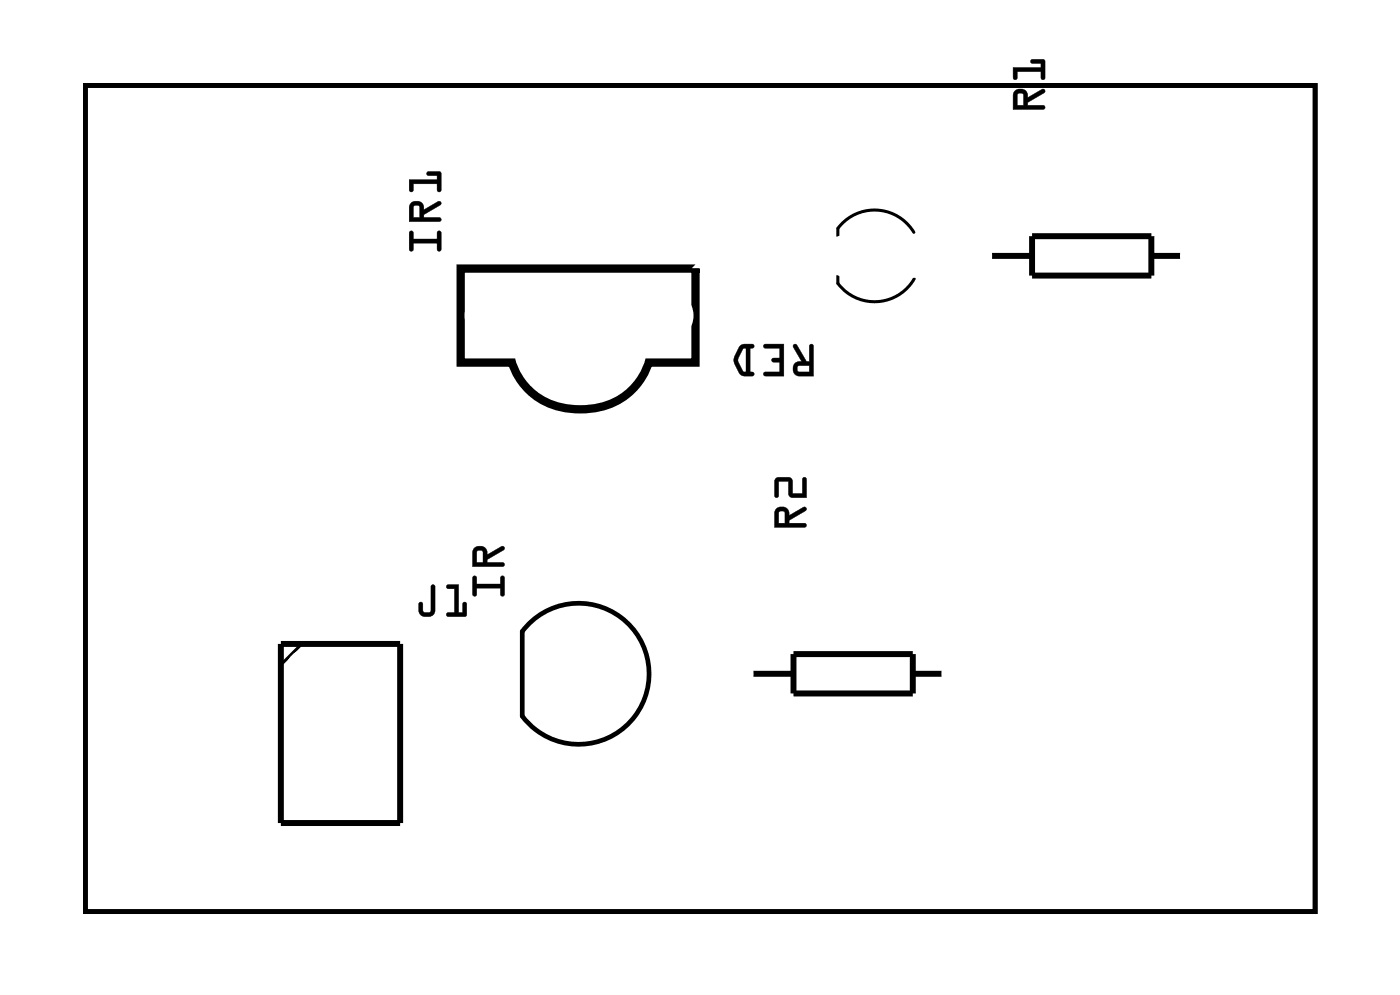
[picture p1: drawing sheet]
<svg xmlns="http://www.w3.org/2000/svg" width="60mm" height="42mm" viewBox="0 0 60 42" stroke-linecap="round" stroke-linejoin="round" font-family="sans-serif">
<path d="M3.6 3.6h52.4v35.2h-52.4zM22.2 26.9v3.6M22.2 26.9a3 3 0 0 1 4.5-.4 3 3 0 0 1 0 4.4 3 3 0 0 1-4.5-.4" fill="none" stroke="#000" stroke-width=".2"/>
<path d="M3.6 3.6h52.4v35.2h-52.4z" fill="none" stroke="#000" stroke-width=".04"/>
<path d="M42.1 10.9h1.9M44 10h5v1.7h-5zM49 10.9h1.4M12 27.4h5v7.6h-5zM32 28.7h1.8M33.8 27.8h5.1v1.7h-5.1zM38.9 28.7h1.3" fill="none" stroke="#000" stroke-width=".25"/>
<path d="M35.7 11.7a.97 .97 0 0 0 .8 1 1.95 1.95 0 0 0 2.4-.8M35.7 9.7v.3M35.7 9.7a1.95 1.95 0 0 1 3.2 .2M12.8 27.4l-.8 .9" fill="none" stroke="#000" stroke-width=".13"/>
<path d="M19.6 11.4h10v4h-2a3 3 0 0 1-3.8 1.9 2.82 2.82 0 0 1-2-1.9h-2.2z" fill="none" stroke="#000" stroke-width=".35"/>
<g fill="#000">
<path d="M17.5 9.8l.1 .1v.3h1v-.3l.1-.1 .1 .8h-.2v-.3h-1v.3l-.1 .1zM17.5 8.6a.32 .32 0 0 1 .4 0 .32 .32 0 0 1 .1 .3l.7-.3 .1 .1-.8 .4v.2h.7l.1 .1h-1.4zM17.6 8.8v.5h.3v-.5zM17.4 7.6h1.2v-.1h-.4v-.1l.5-.1 .1 .8h-.2v-.3h-1v.3l-.1 .1z"/>
<path d="M17.4 9.8l.2 .1v.3h1v-.3a.1 .1 0 0 1 .1-.1 .1 .1 0 0 1 .1 .1v.7a.1 .1 0 0 1-.1 .1 .1 .1 0 0 1-.1-.1v-.3h-1v.3a.1 .1 0 0 1-.1 .1 .1 .1 0 0 1-.1-.1zM17.5 9.9v.8l.1-.1v-.3h1v.3h.2l-.1-.8-.1 .1v.3h-1v-.3zM17.5 8.6a.32 .32 0 0 1 .4 0 .32 .32 0 0 1 .1 .3l.7-.3a.1 .1 0 0 1 .1 0 .1 .1 0 0 1 0 .1l-.8 .4v.2l.7-.1a.1 .1 0 0 1 .1 .1 .1 .1 0 0 1-.1 .1h-1.3v-.6zM17.5 8.6l-.1 .8h1.4l-.1-.1h-.7v-.2l.7-.4v-.1l-.7 .3a.31 .31 0 0 0-.1-.3 .31 .31 0 0 0-.4 0zM17.6 8.8v.5h.3v-.5zM17.6 8.8h.3v.5h-.3zM17.4 7.6h1.2v-.1h-.3a.1 .1 0 0 1-.1-.1 .1 .1 0 0 1 .1-.1h.5v.8a.1 .1 0 0 1-.1 .1 .1 .1 0 0 1-.1-.1v-.3h-1v.3a.1 .1 0 0 1-.1 .1 .1 .1 0 0 1-.1-.1zM17.4 7.6l.1 .6 .1-.1v-.3h1v.3h.2l-.1-.8-.5 .1v.1h.4v.2z"/>
<path d="M33.8 14.7h.1l.4 .7h.2v-.7l.1-.1v.1v1.3h-.6a.31 .31 0 0 1-.2-.4 .31 .31 0 0 1 .3-.2zM34 15.6v.2h.5v-.2zM32.5 14.7l.9-.1v1.4l-.9-.1 .1-.1h.6v-.4h-.3v-.1v-.1h.3v-.4h-.6zM31.5 14.7l.5-.1 .1 .1-.2 .1v1l.2 .1-.5 .1a.8 .8 0 0 1-.1-1.2zM31.7 14.8l-.3 .5 .2 .5h.2v-1z"/>
<path d="M33.8 14.7h.1l.4 .7h.2v-.7a.1 .1 0 0 1 .1-.1 .1 .1 0 0 1 .1 .1v1.3h-.7a.32 .32 0 0 1-.2-.4 .32 .32 0 0 1 .3-.2l-.3-.6zM33.8 14.7v.1l.4 .6a.31 .31 0 0 0-.4 .2 .31 .31 0 0 0 .2 .4h.6v-1.3h-.1v.7h-.2l-.4-.7zM34 15.6v.2h.5v-.2zM34 15.6l.5-.1v.3h-.5zM32.5 14.7l.9-.1v1.4h-.8a.1 .1 0 0 1-.1-.1 .1 .1 0 0 1 .1-.1h.6v-.4h-.3a.1 .1 0 0 1-.1-.1 .1 .1 0 0 1 .1-.1h.3v-.4h-.6zM32.5 14.7l.1 .1h.6v.4h-.3v.1v.1h.3v.4h-.6l-.1 .1 .9 .1v-1.4zM31.5 14.7l.5-.1a.1 .1 0 0 1 .1 .1 .1 .1 0 0 1-.1 .1h-.1v1h.1a.1 .1 0 0 1 .1 .1 .1 .1 0 0 1-.1 .1h-.4l-.3-.5-.1-.3zM31.5 14.7l-.2 .4v.4l.3 .5h.5v-.1l-.2-.1v-1h.2v-.1l-.4-.1zM31.7 14.8l-.3 .5 .2 .5h.2v-1zM31.7 14.8h.1v1h-.2l-.2-.4z"/>
<path d="M43.2 3.9a.32 .32 0 0 1 .4-.1 .32 .32 0 0 1 .2 .4l.7-.4v.1l-.7 .5v.1h.6l.1 .1-1.4 .1zM43.3 4v.5h.3v-.5zM43.1 2.9h1.2v-.2h-.4v-.1l.6-.1v.8h-.2v-.3h-1v.3l-.1 .1z"/>
<path d="M43.2 3.9a.32 .32 0 0 1 .4-.1 .32 .32 0 0 1 .2 .4l.6-.4a.1 .1 0 0 1 .1 0 .1 .1 0 0 1 0 .2l-.7 .4v.1h.6a.1 .1 0 0 1 .1 .1 .1 .1 0 0 1-.1 .1h-1.3v-.6zM43.2 3.9l-.1 .8 1.4-.1-.1-.1h-.6v-.1l.7-.4-.1-.2-.6 .4a.31 .31 0 0 0-.2-.4 .31 .31 0 0 0-.4 .1zM43.4 4l-.1 .5h.3v-.5zM43.3 4h.3v.5h-.3zM43.1 2.9h1.2v-.2h-.3a.1 .1 0 0 1-.1-.1 .1 .1 0 0 1 .1-.1h.5v.8a.1 .1 0 0 1-.1 .1 .1 .1 0 0 1-.1-.1v-.3h-1v.3a.1 .1 0 0 1-.1 .1 .1 .1 0 0 1-.1-.1zM43.1 2.9l.1 .5 .1-.1v-.3h1v.3h.2l-.1-.8-.5 .1v.1h.4v.2z"/>
<path d="M18.4 24.9l.1 .1v1a.37 .37 0 0 1-.3 .3 .37 .37 0 0 1-.4-.3v-.3a.1 .1 0 0 1 .1-.1 .1 .1 0 0 1 .1 .1v.3h.3zM18.4 24.9v1.1h-.4l-.1-.4-.1 .1v.3a.35 .35 0 0 0 .4 .2 .35 .35 0 0 0 .3-.2v-1zM19 24.9h.5v1.2h.2v-.4a.1 .1 0 0 1 .1-.1 .1 .1 0 0 1 .1 .1v.5h-.8a.1 .1 0 0 1-.1-.1 .1 .1 0 0 1 .1 0h.3v-1h-.3zM19 24.9l.1 .1h.3v1.1h-.3l-.1 .1h.8v-.6l-.1 .1v.4h-.2v-1.2z"/>
<path d="M18.4 24.9l.1 .1v1a.36 .36 0 0 1-.3 .2 .36 .36 0 0 1-.4-.2v-.3l.1-.1 .1 .1v.3h.3zM19 24.9h.5v1.2h.2v-.4l.1-.1v.6h-.8l.1-.1h.3v-1l-.3-.1z"/>
<path d="M20.2 24.5l.1 .1v.2h1v-.2l.1-.1 .1 .8h-.2v-.3h-1v.3l-.1 .1zM20.2 23.3a.32 .32 0 0 1 .4 0 .32 .32 0 0 1 .1 .3l.7-.4 .1 .2-.8 .4v.1h.7l.1 .2h-1.4zM20.3 23.4v.5h.3v-.4z"/>
<path d="M20.1 24.5l.2 .1v.2h1v-.2a.1 .1 0 0 1 .1-.1 .1 .1 0 0 1 .1 .1v.7a.1 .1 0 0 1-.1 .1 .1 .1 0 0 1-.1-.1v-.3h-1v.3a.1 .1 0 0 1-.1 .1 .1 .1 0 0 1-.1-.1zM20.2 24.5v.9l.1-.1v-.3h1v.3h.2l-.1-.8-.1 .1v.3h-1v-.3zM20.2 23.3a.32 .32 0 0 1 .4-.1 .32 .32 0 0 1 .1 .4l.6-.4a.11 .11 0 0 1 .2 .1 .1 .1 0 0 1-.1 .1l-.7 .4v.1h.7a.1 .1 0 0 1 .1 .1 .1 .1 0 0 1-.1 .1h-1.3v-.6zM20.2 23.3l-.1 .8h1.4l-.1-.2h-.7v-.1l.7-.4v-.1l-.7 .3a.31 .31 0 0 0-.1-.3 .31 .31 0 0 0-.4 0zM20.3 23.4v.5h.3v-.4zM20.3 23.4l.3 .1v.4h-.3z"/>
<path d="M33.1 21.6a.32 .32 0 0 1 .3 0 .32 .32 0 0 1 .2 .3l.7-.3v.1l-.7 .4v.2h.7v.1h-1.3zM33.2 21.8v.5h.2v-.5zM33 20.4l.6-.1 .2 .2v.5h.4v-.6l.1-.1v.9l-.7-.1v-.6h-.4v.6l-.2 .1z"/>
<path d="M33.1 21.6a.32 .32 0 0 1 .3 0 .32 .32 0 0 1 .2 .3l.6-.3a.1 .1 0 0 1 .1 0 .1 .1 0 0 1 0 .1l-.7 .4v.2h.7a.1 .1 0 0 1 .1 0 .1 .1 0 0 1-.1 .1h-1.3v-.6zM33.1 21.7l-.1 .7h1.3v-.1h-.7v-.2l.7-.4v-.1l-.7 .3a.31 .31 0 0 0-.2-.3 .31 .31 0 0 0-.3 .1zM33.2 21.8v.5h.2v-.5zM33.2 21.8h.2v.5h-.2zM33 20.4h.7l.1 .6h.4v-.6a.1 .1 0 0 1 .1-.1 .1 .1 0 0 1 .1 .1v.8l-.8-.1v-.6h-.4v.6a.1 .1 0 0 1-.1 .1 .1 .1 0 0 1-.1-.1zM33 20.4v.8l.2-.1v-.6h.4v.6l.7 .1v-.9l-.1 .1v.6h-.5v-.5l-.1-.2z"/>
</g>
<circle cx="13.2" cy="28.7" r=".74" fill="#fff"/>
<circle cx="13.2" cy="28.7" r=".74" fill="none" stroke="#fff" stroke-width=".76" stroke-linecap="butt"/>
<circle cx="13.2" cy="31.2" r=".74" fill="#fff"/>
<circle cx="13.2" cy="31.2" r=".74" fill="none" stroke="#fff" stroke-width=".76" stroke-linecap="butt"/>
<circle cx="13.2" cy="33.7" r=".74" fill="#fff"/>
<circle cx="13.2" cy="33.7" r=".74" fill="none" stroke="#fff" stroke-width=".76" stroke-linecap="butt"/>
<circle cx="13.2" cy="28.7" r=".74" fill="#fff"/>
<circle cx="13.2" cy="28.7" r=".74" fill="none" stroke="#fff" stroke-width=".76" stroke-linecap="butt"/>
<circle cx="13.2" cy="31.2" r=".74" fill="#fff"/>
<circle cx="13.2" cy="31.2" r=".74" fill="none" stroke="#fff" stroke-width=".76" stroke-linecap="butt"/>
<circle cx="13.2" cy="33.7" r=".74" fill="#fff"/>
<circle cx="13.2" cy="33.7" r=".74" fill="none" stroke="#fff" stroke-width=".76" stroke-linecap="butt"/>
<circle cx="15.8" cy="33.7" r=".74" fill="#fff"/>
<circle cx="15.8" cy="33.7" r=".74" fill="none" stroke="#fff" stroke-width=".76" stroke-linecap="butt"/>
<circle cx="15.8" cy="31.2" r=".74" fill="#fff"/>
<circle cx="15.8" cy="31.2" r=".74" fill="none" stroke="#fff" stroke-width=".76" stroke-linecap="butt"/>
<circle cx="15.8" cy="28.7" r=".74" fill="#fff"/>
<circle cx="15.8" cy="28.7" r=".74" fill="none" stroke="#fff" stroke-width=".76" stroke-linecap="butt"/>
<circle cx="20.9" cy="13.4" r=".74" fill="#fff"/>
<circle cx="20.9" cy="13.4" r=".74" fill="none" stroke="#fff" stroke-width=".65" stroke-linecap="butt"/>
<circle cx="23.4" cy="13.4" r=".74" fill="#fff"/>
<circle cx="23.4" cy="13.4" r=".74" fill="none" stroke="#fff" stroke-width=".65" stroke-linecap="butt"/>
<circle cx="28.5" cy="13.4" r=".74" fill="#fff"/>
<circle cx="28.5" cy="13.4" r=".74" fill="none" stroke="#fff" stroke-width=".65" stroke-linecap="butt"/>
<circle cx="25.9" cy="28.7" r=".6" fill="#fff"/>
<circle cx="25.9" cy="28.7" r=".6" fill="none" stroke="#fff" stroke-width=".65" stroke-linecap="butt"/>
<path d="M25.3 28.1h1.2v1.2h-1.2z" fill="#fff"/>
<path d="M25.3 28.1h1.2v1.2h-1.2z" fill="none" stroke="#fff" stroke-width=".65" stroke-linecap="butt"/>
<circle cx="23.4" cy="28.7" r=".6" fill="#fff"/>
<circle cx="23.4" cy="28.7" r=".6" fill="none" stroke="#fff" stroke-width=".65" stroke-linecap="butt"/>
<circle cx="41.2" cy="10.9" r=".7" fill="#fff"/>
<circle cx="41.2" cy="10.9" r=".7" fill="none" stroke="#fff" stroke-width=".76" stroke-linecap="butt"/>
<circle cx="51.3" cy="10.9" r=".7" fill="#fff"/>
<circle cx="51.3" cy="10.9" r=".7" fill="none" stroke="#fff" stroke-width=".76" stroke-linecap="butt"/>
<circle cx="31" cy="28.7" r=".7" fill="#fff"/>
<circle cx="31" cy="28.7" r=".7" fill="none" stroke="#fff" stroke-width=".76" stroke-linecap="butt"/>
<circle cx="41.2" cy="28.7" r=".7" fill="#fff"/>
<circle cx="41.2" cy="28.7" r=".7" fill="none" stroke="#fff" stroke-width=".76" stroke-linecap="butt"/>
<circle cx="38.6" cy="10.9" r=".6" fill="#fff"/>
<circle cx="38.6" cy="10.9" r=".6" fill="none" stroke="#fff" stroke-width=".65" stroke-linecap="butt"/>
<path d="M38 10.3h1.2v1.2h-1.2z" fill="#fff"/>
<path d="M38 10.3h1.2v1.2h-1.2z" fill="none" stroke="#fff" stroke-width=".65" stroke-linecap="butt"/>
<circle cx="36.1" cy="10.9" r=".6" fill="#fff"/>
<circle cx="36.1" cy="10.9" r=".6" fill="none" stroke="#fff" stroke-width=".65" stroke-linecap="butt"/>
</svg>
